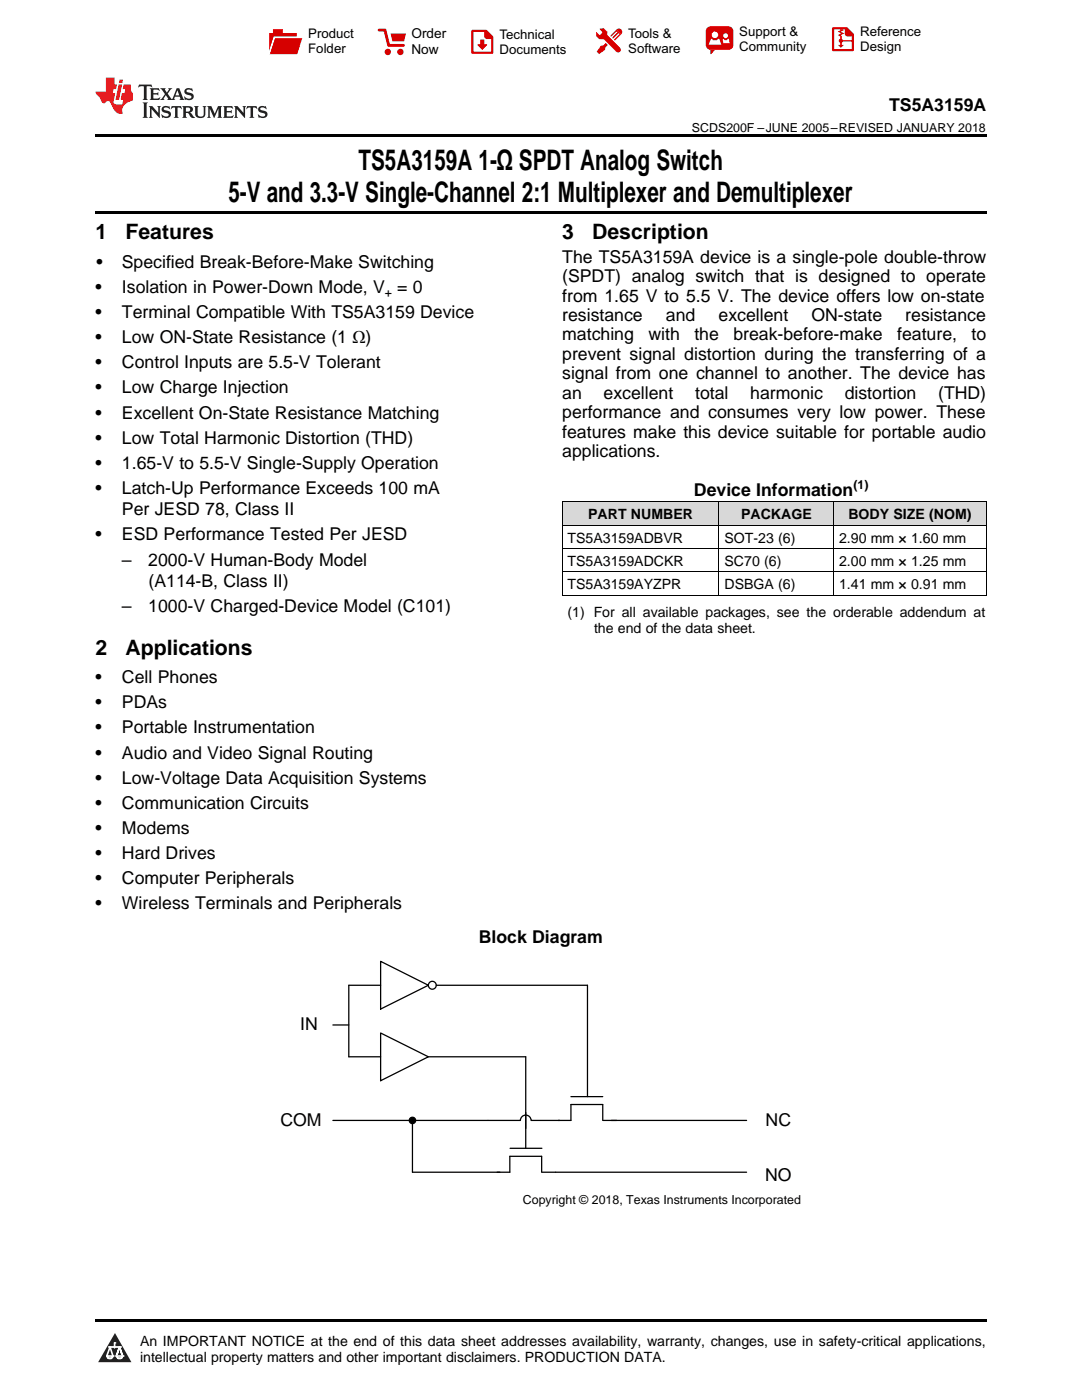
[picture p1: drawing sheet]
<svg xmlns="http://www.w3.org/2000/svg" width="216mm" height="279mm" viewBox="0 0 216 279" stroke-linecap="round" stroke-linejoin="round" font-family="sans-serif">
<defs><g id="words">
<g font-size="5.6">
<text x="71.5" y="33.9">TS5A3159A 1-Ω SPDT Analog Switch</text>
<text x="45.6" y="40.2">5-V and 3.3-V Single-Channel 2:1 Multiplexer and Demultiplexer</text>
</g>
<g font-size="4.2">
<text x="19" y="47.8">1</text>
<text x="25" y="47.8">Features</text>
<text x="112.2" y="47.8">3</text>
<text x="118.2" y="47.8">Description</text>
<text x="19" y="130.6">2</text>
<text x="25" y="130.6">Applications</text>
</g>
<g font-size="3.5">
<text x="177.4" y="22.2">TS5A3159A</text>
<text x="19.2" y="53.5">•</text>
<text x="24.3" y="53.5">Specified Break-Before-Make Switching</text>
<text x="112.2" y="52.4">The TS5A3159A device is a single-pole double-throw</text>
<text x="19" y="58.5">•</text>
<text x="24.3" y="58.5">Isolation in Power-Down Mode, V</text>
<text x="79.3" y="58.5">= 0</text>
<text x="112.2" y="56.3">(SPDT) analog switch that is designed to operate</text>
<text x="19" y="63.5">•</text>
<text x="24.3" y="63.5">Terminal Compatible With TS5A3159 Device</text>
<text x="112.2" y="60.2">from 1.65 V to 5.5 V. The device offers low on-state</text>
<text x="112.2" y="64.1">resistance</text>
<text x="132.9" y="64.1">and</text>
<text x="143.4" y="64.1">excellent</text>
<text x="161.9" y="64.1">ON-state</text>
<text x="180.6" y="64.1">resistance</text>
<text x="19" y="68.5">•</text>
<text x="24.3" y="68.5">Low ON-State Resistance (1 Ω)</text>
<text x="112.2" y="67.9">matching</text>
<text x="112.2" y="71.8">prevent signal distortion during the transferring of a</text>
<text x="129.4" y="67.9">with</text>
<text x="138.5" y="67.9">the</text>
<text x="146.3" y="67.9">break-before-make</text>
<text x="179" y="67.9">feature,</text>
<text x="193.9" y="67.9">to</text>
<text x="19" y="73.5">•</text>
<text x="24.3" y="73.5">Control Inputs are 5.5-V Tolerant</text>
<text x="112.2" y="75.7">signal from one channel to another. The device has</text>
<text x="19" y="78.5">•</text>
<text x="19" y="83.5">•</text>
<text x="24.3" y="78.5">Low Charge Injection</text>
<text x="24.3" y="83.5">Excellent On-State Resistance Matching</text>
<text x="112.2" y="79.6">an</text>
<text x="112.2" y="83.5">performance and consumes very low power. These</text>
<text x="120.4" y="79.6">excellent</text>
<text x="138.7" y="79.6">total</text>
<text x="149.7" y="79.6">harmonic</text>
<text x="168.5" y="79.6">distortion</text>
<text x="187.2" y="79.6">(THD)</text>
<text x="19" y="88.5">•</text>
<text x="24.3" y="88.5">Low Total Harmonic Distortion (THD)</text>
<text x="112.2" y="87.3">features make this device suitable for portable audio</text>
<text x="19" y="93.6">•</text>
<text x="24.3" y="93.6">1.65-V to 5.5-V Single-Supply Operation</text>
<text x="112.2" y="91.2">applications.</text>
<text x="19" y="98.6">•</text>
<text x="24.3" y="98.6">Latch-Up Performance Exceeds 100 mA</text>
<text x="138.5" y="99">Device Information</text>
<text x="19" y="107.8">•</text>
<text x="24.3" y="102.8">Per JESD 78, Class II</text>
<text x="24.3" y="107.8">ESD Performance Tested Per JESD</text>
<text x="24.3" y="112.9">–</text>
<text x="29.6" y="112.9">2000-V Human-Body Model</text>
<text x="29.6" y="117.1">(A114-B, Class II)</text>
<text x="24.3" y="122.2">–</text>
<text x="29.6" y="122.2">1000-V Charged-Device Model (C101)</text>
<text x="19" y="136.3">•</text>
<text x="24.3" y="136.3">Cell Phones</text>
<text x="19" y="141.4">•</text>
<text x="24.3" y="141.4">PDAs</text>
<text x="19" y="146.4">•</text>
<text x="24.3" y="146.4">Portable Instrumentation</text>
<text x="19" y="151.4">•</text>
<text x="24.3" y="151.4">Audio and Video Signal Routing</text>
<text x="19" y="156.4">•</text>
<text x="19" y="161.4">•</text>
<text x="24.3" y="156.4">Low-Voltage Data Acquisition Systems</text>
<text x="24.3" y="161.4">Communication Circuits</text>
<text x="19" y="166.4">•</text>
<text x="24.3" y="166.4">Modems</text>
<text x="19" y="171.4">•</text>
<text x="24.3" y="171.4">Hard Drives</text>
<text x="19" y="176.4">•</text>
<text x="24.3" y="176.4">Computer Peripherals</text>
<text x="19" y="181.4">•</text>
<text x="24.3" y="181.4">Wireless Terminals and Peripherals</text>
<text x="95.5" y="188.1">Block Diagram</text>
<text x="59.9" y="205.6">IN</text>
<text x="56" y="224.7">COM</text>
<text x="152.8" y="224.7">NC</text>
<text x="152.7" y="235.8">NO</text>
</g>
<g font-size="2.8">
<text x="117.4" y="103.6">PART NUMBER</text>
<text x="147.9" y="103.6">PACKAGE</text>
<text x="169.3" y="103.6">BODY SIZE (NOM)</text>
<text x="113.2" y="108.3">TS5A3159ADBVR</text>
<text x="113.2" y="112.9">TS5A3159ADCKR</text>
<text x="144.6" y="108.3">SOT-23 (6)</text>
<text x="144.6" y="112.9">SC70 (6)</text>
<text x="167.4" y="108.3">2.90 mm × 1.60 mm</text>
<text x="167.4" y="112.9">2.00 mm × 1.25 mm</text>
<text x="113.2" y="117.6">TS5A3159AYZPR</text>
<text x="144.6" y="117.6">DSBGA (6)</text>
<text x="167.4" y="117.6">1.41 mm × 0.91 mm</text>
<text x="113.2" y="123.1">(1) For all available packages, see the orderable addendum at</text>
<text x="118.5" y="126.3">the end of the data sheet.</text>
<text x="27.9" y="268.6">An IMPORTANT NOTICE at the end of this data sheet addresses availability, warranty, changes, use in safety-critical applications,</text>
<text x="27.9" y="271.8">intellectual property matters and other important disclaimers. PRODUCTION DATA.</text>
</g>
<g font-size="2.7">
<text x="82.1" y="7.7">Order</text>
<text x="82.1" y="10.7">Now</text>
</g>
<g font-size="2.6">
<text x="61.5" y="7.6">Product</text>
<text x="61.5" y="10.6">Folder</text>
<text x="99.7" y="7.8">Technical</text>
<text x="99.7" y="10.8">Documents</text>
<text x="125.3" y="7.6">Tools &amp;</text>
<text x="125.3" y="10.6">Software</text>
<text x="147.5" y="7.2">Support &amp;</text>
<text x="147.5" y="10.2">Community</text>
<text x="171.6" y="7.3">Reference</text>
<text x="171.6" y="10.2">Design</text>
</g>
<g font-size="2.5">
<text x="138.1" y="26.3">SCDS200F –JUNE 2005–REVISED JANUARY 2018</text>
<text x="76.8" y="59.2">+</text>
<text x="170.3" y="97.5">(1)</text>
<text x="104.3" y="240.4">Copyright © 2018, Texas Instruments Incorporated</text>
</g>
</g></defs>
<g fill="#d8d8d8">
<path d="M112.2 100.2h31.3v4.7h-31.3z"/>
<path d="M143.5 100.2h22.9v4.7h-22.9z"/>
<path d="M166.4 100.2h30.4v4.7h-30.4z"/>
</g>
<path d="M22.9 266l3.3 5.9h-6.6z" fill="#231f20"/>
<path d="M21.3 270.6h1.2l-.3 .5h-.3a.53 .53 0 0 1-.6-.5z" fill-rule="evenodd" fill="#fff"/>
<path d="M21.3 270.6h1.2l-.3 .5h-.3a.53 .53 0 0 1-.6-.5z" fill="none" stroke="#231f20" stroke-width=".33"/>
<path d="M21.3 270.6l1.2 .1-.3 .4h-.5z" fill="none" stroke="#fff" stroke-width=".33"/>
<path d="M22.9 268.9h.1" fill="none" stroke="#fff" stroke-width=".33"/>
<path d="M22.9 268v.9z" fill="#fff"/>
<path d="M22.9 268v.9z" fill="none" stroke="#fff" stroke-width=".33"/>
<circle cx="22.9" cy="268" r=".16" fill="#fff"/>
<path d="M21.8 268.8h.1" fill="none" stroke="#fff" stroke-width=".33"/>
<path d="M21.8 268.8h2.2z" fill="#fff"/>
<path d="M21.8 268.8h2.2z" fill="none" stroke="#fff" stroke-width=".33"/>
<circle cx="24" cy="268.8" r=".16" fill="#fff"/>
<path d="M23.2 270.6h.1" fill="none" stroke="#fff" stroke-width=".33"/>
<path d="M23.8 268.8l-.6 1.8z" fill="#fff"/>
<path d="M23.8 268.8l-.6 1.8z" fill="none" stroke="#fff" stroke-width=".33"/>
<path d="M23.8 268.8l.7 1.8z" fill="#fff"/>
<path d="M23.8 268.8l.7 1.8z" fill="none" stroke="#fff" stroke-width=".33"/>
<path d="M24.4 270.6h.1" fill="none" stroke="#fff" stroke-width=".33"/>
<circle cx="21.3" cy="270.6" r=".16" fill="#fff"/>
<path d="M22 268.8l-.7 1.8z" fill="#fff"/>
<path d="M22 268.8l-.7 1.8z" fill="none" stroke="#fff" stroke-width=".33"/>
<path d="M22 268.8l.5 1.8z" fill="#fff"/>
<path d="M22 268.8l.5 1.8z" fill="none" stroke="#fff" stroke-width=".33"/>
<circle cx="22.5" cy="270.6" r=".16" fill="#fff"/>
<path d="M23.3 270.6h1.2a.63 .63 0 0 1-.6 .5 .63 .63 0 0 1-.6-.5z" fill-rule="evenodd" fill="#fff"/>
<path d="M23.3 270.6h1.2a.63 .63 0 0 1-.6 .5 .63 .63 0 0 1-.6-.5z" fill="none" stroke="#231f20" stroke-width=".33"/>
<path d="M23.3 270.6h1.2l-.4 .5h-.5z" fill="none" stroke="#fff" stroke-width=".33"/>
<path d="M23.2 270.6h.1" fill="none" stroke="#fff" stroke-width=".33"/>
<circle cx="24.5" cy="270.6" r=".16" fill="#fff"/>
<path d="M19 263.2h177.8v.5h-177.8z" fill="#000"/>
<path d="M75.9 191.9l9.6 4.7-9.6 4.8z" fill="none" stroke="#000" stroke-width=".25"/>
<circle cx="86.3" cy="196.6" r=".79" fill="#fff"/>
<g fill="none" stroke="#000" stroke-width=".25">
<path d="M75.9 196.6h-6.3v14.3h6.3M87 196.6h30.2v22.3M66.4 204.6h3.2M75.9 206.2l9.6 4.7-9.6 4.8zM85.5 210.9h19.4v18.3M113.9 218.9h6.4M66.4 223.6h37.4a1.07 1.07 0 0 1 1.1-1.1 1.07 1.07 0 0 1 1.1 1.1h5.7M82.3 223.6v10.3h19.4v-3.1h6.4v3.1M101.8 229.2h6.3M108.2 233.9h40.8M111.4 223.6h2.5v-3.2h6.4v3.2M120.4 223.6h28.6"/>
<circle cx="86.3" cy="196.6" r=".79"/>
<circle cx="82.3" cy="223.6" r=".64"/>
</g>
<circle cx="82.3" cy="223.6" r=".64" fill="#000"/>
<path d="M112.2 118.8h84.6M112.2 114.1h84.6M112.2 109.5h84.6M112.2 104.8h84.6M112.2 100.2h84.6M112.2 100.2v18.7M143.5 100.2v18.7M166.3 100.2v18.7M196.8 100.2v18.7" fill="none" stroke="#000" stroke-width=".2"/>
<path d="M19 26.8h177.8v.6h-177.8zM19 42.2h177.8v.6h-177.8z" fill="#000"/>
<path d="M27.7 16.9l-.1 .6 .6-.3h.5v.2v2.2l-.2 .4h1l-.2-.4v-2.2v-.2h.5l.6 .3-.2-.6zM29.9 17.6l.2 .4v1.6l-.2 .4h1.9l.1-.6a1.09 1.09 0 0 1-1.3 .1v-.6h.6l.4 .2v-.7l-.2 .2h-.8v-.6l.2-.1a1.01 1.01 0 0 1 1 .3l-.1-.6zM32 17.6l.9 1.2-1 1.2h.9l-.2-.3 .5-.7 .5 .7-.3 .3h1.7l-.2-.3 .1-.4h1l.1 .4-.2 .3h1l-.3-.4-.7-2h-.5l-1 2.2-.8-1.1 .9-1.1h-.9l.2 .2-.4 .7-.4-.7 .2-.2zM35.4 18l.4 1h-.8zM37 17.7a.66 .66 0 0 0-.2 .8 .66 .66 0 0 0 .6 .4l.7 .2 .1 .2a.8 .8 0 0 1-.7 .4 .8 .8 0 0 1-.7-.5l.1 .8 .2-.2a.94 .94 0 0 0 1.1 .1 .94 .94 0 0 0 .4-.9 1.48 1.48 0 0 0-1.3-.6v-.4a1.1 1.1 0 0 1 1.2 .2l-.2-.6-.2 .1-.5-.1zM28.5 20.4l.2 .4v2.3l-.2 .4h1l-.2-.4v-2.3l.2-.4zM29.7 21.2l.2 .4v1.5l-.2 .4h.8l-.3-.4 .1-1.3 1.6 1.8v-2l.2-.4h-.7l.2 .2v1.1l-1.2-1.3zM32.5 21.3a.66 .66 0 0 0-.2 .8 .66 .66 0 0 0 .6 .4l.6 .2 .2 .2a.8 .8 0 0 1-.8 .4 .8 .8 0 0 1-.7-.5l.2 .7 .2-.1a.94 .94 0 0 0 1 .1 .94 .94 0 0 0 .5-1 1.47 1.47 0 0 0-1.3-.6l-.1-.3a1.1 1.1 0 0 1 1.3 .2l-.2-.6-.2 .1-.5-.2zM34.3 21.2l-.2 .6a.64 .64 0 0 1 .8-.3v1.6l-.2 .4h1l-.3-.4 .1-1.6a.66 .66 0 0 1 .8 .3l-.2-.6zM36.3 21.2l.3 .4v1.5l-.3 .4h1l-.2-.2v-.7h.5l.1 .1a.8 .8 0 0 0 1.2 .7l-1-1a.62 .62 0 0 0 .6-.5 .62 .62 0 0 0-.6-.7zM37.1 21.5h.1a.48 .48 0 0 1 .6 0 .48 .48 0 0 1 .1 .6l-.2 .1-.6 .1zM38.7 21.2l.2 .2a2.29 2.29 0 0 0 .4 2 1.05 1.05 0 0 0 1.7-.7v-1.3l.2-.2h-.8l.2 .4v1.1a.61 .61 0 0 1-.6 .6 .61 .61 0 0 1-.6-.6v-1.1l.3-.4zM41.3 21.2l.3 .4v1.5l-.3 .4h.8l-.2-.4v-1.4l.8 1.9 .9-1.9v1.4l-.2 .4h.9l-.2-.4v-1.5l.2-.4h-.8l-.7 1.5-.6-1.5zM44.5 21.2l.2 .4v1.5l-.2 .4h1.9l.2-.6a1.1 1.1 0 0 1-1.4 .2v-.7h.6l.4 .2v-.6l-.2 .1-.8 .1v-.6l.2-.1a1.02 1.02 0 0 1 1.1 .2l-.2-.5zM46.7 21.2l.2 .4v1.5l-.2 .4h.8l-.3-.4 .1-1.3 1.6 1.8v-2l.2-.4h-.7l.2 .2v1.1l-1.2-1.3zM49.3 21.2l-.1 .6a.64 .64 0 0 1 .8-.3v1.6l-.3 .4h1l-.2-.4v-1.6a.66 .66 0 0 1 .8 .3l-.1-.6zM51.7 21.3a.66 .66 0 0 0-.2 .7 .66 .66 0 0 0 .7 .5l.6 .2 .1 .2a.8 .8 0 0 1-.7 .4 .8 .8 0 0 1-.7-.5l.1 .7 .2-.1a.94 .94 0 0 0 1.1 .1 .94 .94 0 0 0 .4-1 1.48 1.48 0 0 0-1.2-.6l-.1-.3a1.1 1.1 0 0 1 1.2 .2l-.2-.6-.1 .1-.6-.2z" fill="#231f20"/>
<path d="M21.1 15.5v2.8h-2v.4l.9 .9a.96 .96 0 0 0 1 1 .59 .59 0 0 1 .5-.4 .59 .59 0 0 1 .5 .3l.4 .8a1.61 1.61 0 0 0 2.1 1.3 1.63 1.63 0 0 1 1.1-2.2l.9-.3v-1.5a1.6 1.6 0 0 1-.4-1.7h-1.4l-.2 .9h.5l-.2 .8h-.5l-.2 1v.3h.5l-.2 .9h-.7a.74 .74 0 0 1-1-.6l.3-1.6h-.5l.2-.8h.5l.1-.9h-.4v-1.4zM23.7 16.9l-.7 3h.8l.6-3zM23.8 15.9l-.1 .7h.7l.2-.7z" fill="#ee1d23"/>
<g fill="#d60000">
<path d="M54.5 5.8h2v.8h2.7v4.2h-5.5v-4.2h.8z" fill-rule="evenodd"/>
<path d="M54.8 7.5h5.6l-1.1 3.3h-5.6z" fill-rule="evenodd"/>
</g>
<path d="M54.7 7.4h5.7l-.1 .1h-5.5l-1.1 3.3z" fill-rule="evenodd" fill="#fff"/>
<path d="M54.7 7.4h5.7l-.1 .1h-5.5l-1.1 3.3z" fill="none" stroke="#fff" stroke-width=".2"/>
<path d="M75.6 6h1.2l.7 3.1h3" fill="none" stroke="#d60000" stroke-width=".56"/>
<g fill="#d60000">
<path d="M77.9 6.7h3.1l-.4 1.5h-2.3z" fill-rule="evenodd"/>
<circle cx="77.4" cy="10.4" r=".64"/>
<circle cx="79.9" cy="10.4" r=".64"/>
</g>
<path d="M94.3 6.2h2.7l1.2 1.2v3.1h-3.9z" fill="none" stroke="#d60000" stroke-width=".44"/>
<g fill="#d60000">
<path d="M95.8 7.9h.8v1h.6l-1 1.1-.9-1v-.1h.5z" fill-rule="evenodd"/>
<path d="M96.6 6.2h.4l1.2 1.2v.4h-1.2l-.4-.4z" fill-rule="evenodd"/>
<path d="M119.7 5.7h.8l.6 .6 .1 .7 2.5 2.5-.7 .8-2.4-2.3-1.1-.2-.5-.6v-.8l.7 .6 .5-.4v-.2l-.5-.5z" fill-rule="evenodd"/>
<path d="M119.9 9.1h.5l.5-.5 .4 .4-.5 .5-.1 .4-1.2 .9-.4-.5z" fill-rule="evenodd"/>
<path d="M123 5.9a.67 .67 0 0 1 1 0 .67 .67 0 0 1 0 .9z" fill-rule="evenodd"/>
<path d="M123 5.9l1 .9-1.2 1.2h-.2v-.2l.9-.9 .1-.2h-.2l-1 1h-.2v-.2l1-1v-.2h-.2l-1 1h-.2v-.2z" fill-rule="evenodd"/>
<circle cx="123.3" cy="9.9" r=".54"/>
</g>
<path d="M121.1 6.3l-.1 .7" fill="none" stroke="#d60000" stroke-width=".2"/>
<g fill="#d60000">
<path d="M141.1 5.5l.7-.2h3.6a.95 .95 0 0 1 .9 .9v2.8a.95 .95 0 0 1-.9 .9h-3.6a.95 .95 0 0 1-1-.9v-2.8z" fill-rule="evenodd"/>
<path d="M141.8 9.9h.9l-.8 .9h-.1z" fill-rule="evenodd"/>
</g>
<g fill="#fff">
<path d="M144.3 8.6h1.3z"/>
<path d="M141.9 7.8h.2l.2 .2h.7l.2-.2h.3l.4 1.1h-2.5z" fill-rule="evenodd"/>
<path d="M144.2 7.8h.2l.2 .2h.5l.1-.2h.2l.2 .8h-1.3z" fill-rule="evenodd"/>
<circle cx="142.6" cy="6.9" r=".65"/>
<circle cx="144.8" cy="7.1" r=".48"/>
</g>
<path d="M166.2 5.6h2.8l1.2 1.3v3.1h-4z" fill="none" stroke="#d60000" stroke-width=".44"/>
<path d="M167.8 7.3v1.8M167.8 8.1h2.3" fill="none" stroke="#d60000" stroke-width=".3"/>
<g fill="#d60000">
<path d="M168.6 5.6h.4l1.2 1.3v.4h-1.1l-.5-.6z" fill-rule="evenodd"/>
<circle cx="167.8" cy="8.1" r=".42"/>
<circle cx="169.1" cy="6.7" r=".55"/>
</g>
<g fill="#d60000">
<path d="M167.2 9h1.2l-.6 .5z"/>
<path d="M167.5 5.8h.6l.3 .2-.6 .3 .6 .4-.7 .3 .2 .3h-.2l-.5-.3 .6-.3-.6-.4 .6-.3z"/>
</g>
<use href="#words"/>
</svg>
